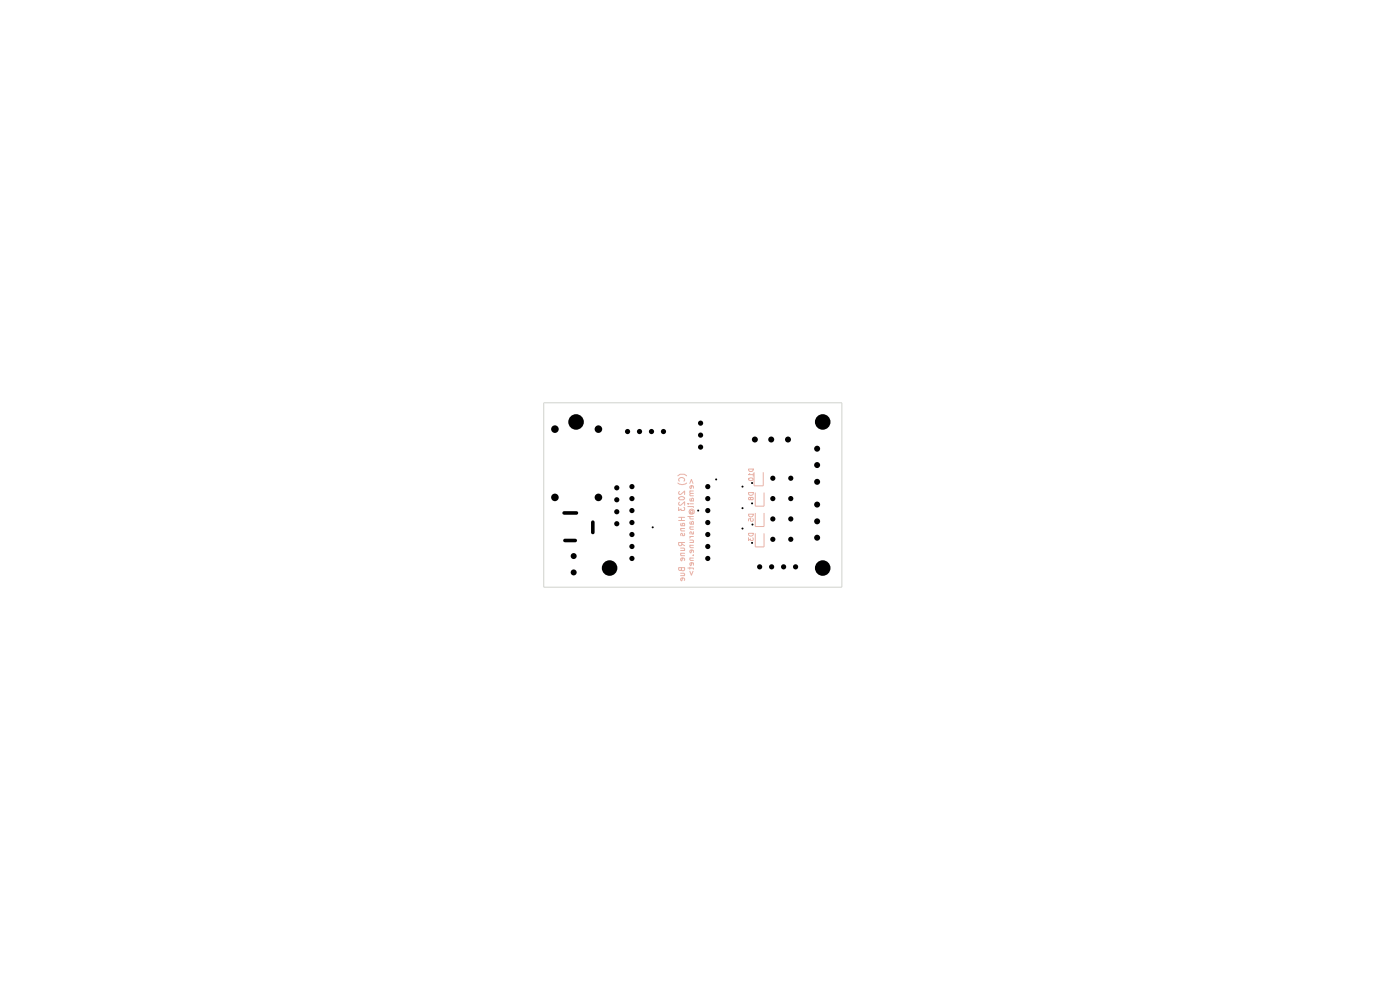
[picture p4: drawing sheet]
<svg xmlns="http://www.w3.org/2000/svg" width="297mm" height="210mm" viewBox="0 0 297 210" stroke-linecap="round" stroke-linejoin="round" font-family="sans-serif">
<g fill="none" stroke="#e8b2a7" stroke-width=".21">
<path d="M158.8 99.5h1v.2l-.3 .3h-.5zM143.8 100.9l.5-.3h.9l.5 .3M143.8 102.5a1.44 1.44 0 0 0 1.9 0M144 107.6v.7l.5-.3 .1 .3h.5l.1-.2v-.3l-.1-.2M144 109.7h1.2M144 110.4h1.2M144.1 105.5a.75 .75 0 0 1 1.1 .3l-.2 .2h-.8l-.2-.2zM144.1 102l-.1-.1a.64 .64 0 0 1 .6-.6 .64 .64 0 0 1 .6 .6l-.1 .1M144.1 104.2l-.1 .5 .3 .2 .9-.7v.7M144.1 106.5l-.1 .4 .3 .3 .9-.8v.8M144.4 116.3h.7l.1 .1-.1 .4M144.4 112.1h.8"/>
<path d="M144.4 116.8h.8M144.4 117.4h.8M144.5 111v.5h.7M144.5 112.1l-.1 .4 .2 .1h.6M144.5 117.4v.5h.7M144.6 109.7v.7M144.6 111.5l.2-.5h.4v.5M144.6 115.1v.5l-.1 .2h-.4l-.1-.2v-.5h1.2M144.6 115.4l.6 .4M144.8 118.4l-.2 .6-.2-.2 .2-.4h.5l.1 .1v.4M145.2 113.1v.5h-.4v-.3l-.2-.2-.2 .2 .1 .3M145.9 106.9h.2"/>
<path d="M145.9 107.5h1.2v.1M145.9 109.6h1.2M146.3 102.5l.4-.8 .3 .8M146.3 114.6l.8 .1-.1 .4M146.3 104.2h.8M146.3 106.9h.8M146.3 111.8h.8M146.3 113.8h.8M146.3 115.1h.8M146.3 115.7h.8M146.3 118.4h.8M146.4 104.2v.5h.7"/>
<path d="M146.4 105.8v.5h.7v-.5l-.3-.1-.2 .6M146.4 108.8h.5v.3h-.4a.58 .58 0 0 1-.3-.7 .58 .58 0 0 1 .6-.4l.5 .3v.5l-.2 .2M146.4 109.6v.5h.7M146.4 110.7v.5h.7v-.5h-.3l-.2 .5M146.4 111.8l-.1 .3 .2 .2h.6M146.4 115.7l-.1 .3 .2 .2h.6M146.4 118.4l-.1 .3 .2 .2h.6M146.5 104.7l-.2 .1 .1 .4h.7M146.6 108.8l-.2-.2 .2-.3h.3v.5M146.6 113.8l-.3 .3M146.8 103.1l-.2 .5-.3-.1 .2-.4h.4h.2v.5M146.8 116.7l-.2 .6-.3-.2 .2-.4h.4l.2 .1v.4"/>
<path d="M146.8 119.4l-.2 .6-.2-.1v-.5h.7v.5M147 117.8h.1M147.1 112.8v.5h-.3v-.3l-.2-.2-.3 .2 .1 .3M158.8 113.1h1a.52 .52 0 0 1-.5 .6 .52 .52 0 0 1-.5-.6zM158.8 114.1v.6l.4-.4 .1 .4h.4v-.6M158.8 104.5h1a.52 .52 0 0 1-.5 .6 .52 .52 0 0 1-.5-.6zM158.8 109.1h1a.52 .52 0 0 1-.5 .6 .52 .52 0 0 1-.5-.6zM158.9 101.4a.58 .58 0 0 1 .9 .3 .58 .58 0 0 1-1-.1zM159 100.4l-.2 .3h1M159.2 105.7l-.1-.2h-.2v.5l.3-.1 .1-.4h.4l.1 .2-.1 .3h-.4l-.1-.2M159.7 110l.1 .4-.2 .2-.4-.1 .1-.5-.5 .1v.4M159.8 100.4v.6"/>
<path d="M160 100.2v2.9h1.9v-2.9M160.2 104.5v2.9h1.9v-2.9M160.2 108.8v2.9h1.9v-2.9M160.2 113.1v2.9h1.9v-2.9M144.4 121.6h.7l.1 .2-.1 .3M144.4 122.1h.8M144.6 120.4l-.1 .6h-.4l-.1-.2v-.4h1.2v.6l-.4 .1-.2-.3M144.8 122.6l-.2 .6-.2-.2 .2-.4h.5l.1 .2v.3M145.9 120.5h1.2v.2M146.3 121.2l.4 .8 .3-.8M146.3 120.3v.4"/>
</g>
<path d="M115.4 85.4h63.2v39.2h-63.2z" fill="none" stroke="#d0d2cd" stroke-width=".21"/>
<path d="M119.7 108.8h2.6M119.8 114.7h2.2M125.8 110.8v2.2" fill="none" stroke="#000" stroke-width=".76"/>
<g fill="#000">
<path d="M138.4 111.7l.3 .2-.1 .1-.3-.1zM148 108.1l.3 .2-.1 .2-.3-.2zM151.8 101.5l.3 .2-.1 .2-.3-.2zM157.4 103l.3 .2-.1 .2-.3-.2zM157.4 107.6l.3 .2-.1 .2-.3-.2zM157.4 111.9l.3 .2-.1 .2-.3-.2zM159.4 106.6l.4 .2-.2 .2-.3-.2zM159.4 102.3l.4 .2-.2 .1-.3-.1zM159.4 115l.4 .2-.2 .1-.3-.1zM159.5 111.1l.3 .2-.1 .2-.3-.2z"/>
<circle cx="117.7" cy="91" r=".8"/>
<circle cx="122.2" cy="89.5" r="1.65"/>
<circle cx="127" cy="91" r=".8"/>
<circle cx="133.1" cy="91.5" r=".55"/>
<circle cx="135.7" cy="91.5" r=".55"/>
<circle cx="138.2" cy="91.5" r=".55"/>
<circle cx="140.8" cy="91.5" r=".55"/>
<circle cx="148.6" cy="92.3" r=".55"/>
<circle cx="148.6" cy="94.8" r=".55"/>
<circle cx="148.6" cy="89.8" r=".55"/>
<circle cx="160.1" cy="93.2" r=".64"/>
<circle cx="163.6" cy="93.2" r=".64"/>
<circle cx="167.2" cy="93.2" r=".64"/>
<circle cx="173.3" cy="95.2" r=".64"/>
<circle cx="173.3" cy="98.7" r=".64"/>
<circle cx="174.5" cy="89.5" r="1.65"/>
<circle cx="117.7" cy="105.5" r=".8"/>
<circle cx="121.7" cy="118" r=".64"/>
<circle cx="127" cy="105.5" r=".8"/>
<circle cx="130.8" cy="111.1" r=".55"/>
<circle cx="130.8" cy="106" r=".55"/>
<circle cx="130.8" cy="108.6" r=".55"/>
<circle cx="130.8" cy="103.5" r=".55"/>
<circle cx="134.1" cy="110.8" r=".55"/>
<circle cx="134.1" cy="108.3" r=".55"/>
<circle cx="134.1" cy="113.4" r=".55"/>
<circle cx="134.1" cy="105.8" r=".55"/>
<circle cx="134.1" cy="118.5" r=".55"/>
<circle cx="134.1" cy="115.9" r=".55"/>
<circle cx="134.1" cy="103.2" r=".55"/>
<circle cx="150.1" cy="110.8" r=".55"/>
<circle cx="150.1" cy="113.4" r=".55"/>
<circle cx="150.1" cy="105.8" r=".55"/>
<circle cx="150.1" cy="108.3" r=".55"/>
<circle cx="150.1" cy="118.5" r=".55"/>
<circle cx="150.1" cy="115.9" r=".55"/>
<circle cx="150.1" cy="103.2" r=".55"/>
<circle cx="163.9" cy="101.4" r=".55"/>
<circle cx="163.9" cy="114.4" r=".55"/>
<circle cx="163.9" cy="105.8" r=".55"/>
<circle cx="163.9" cy="110.1" r=".55"/>
<circle cx="167.8" cy="105.8" r=".55"/>
<circle cx="167.8" cy="101.4" r=".55"/>
<circle cx="167.8" cy="114.4" r=".55"/>
<circle cx="167.8" cy="110.1" r=".55"/>
<circle cx="173.3" cy="107" r=".64"/>
<circle cx="173.3" cy="114.1" r=".64"/>
<circle cx="173.3" cy="110.6" r=".64"/>
<circle cx="173.3" cy="102.2" r=".64"/>
<circle cx="121.7" cy="121.4" r=".64"/>
<circle cx="129.3" cy="120.5" r="1.65"/>
<circle cx="161.2" cy="120.2" r=".55"/>
<circle cx="163.7" cy="120.2" r=".55"/>
<circle cx="166.2" cy="120.2" r=".55"/>
<circle cx="168.8" cy="120.2" r=".55"/>
<circle cx="174.5" cy="120.5" r="1.65"/>
</g>
</svg>
